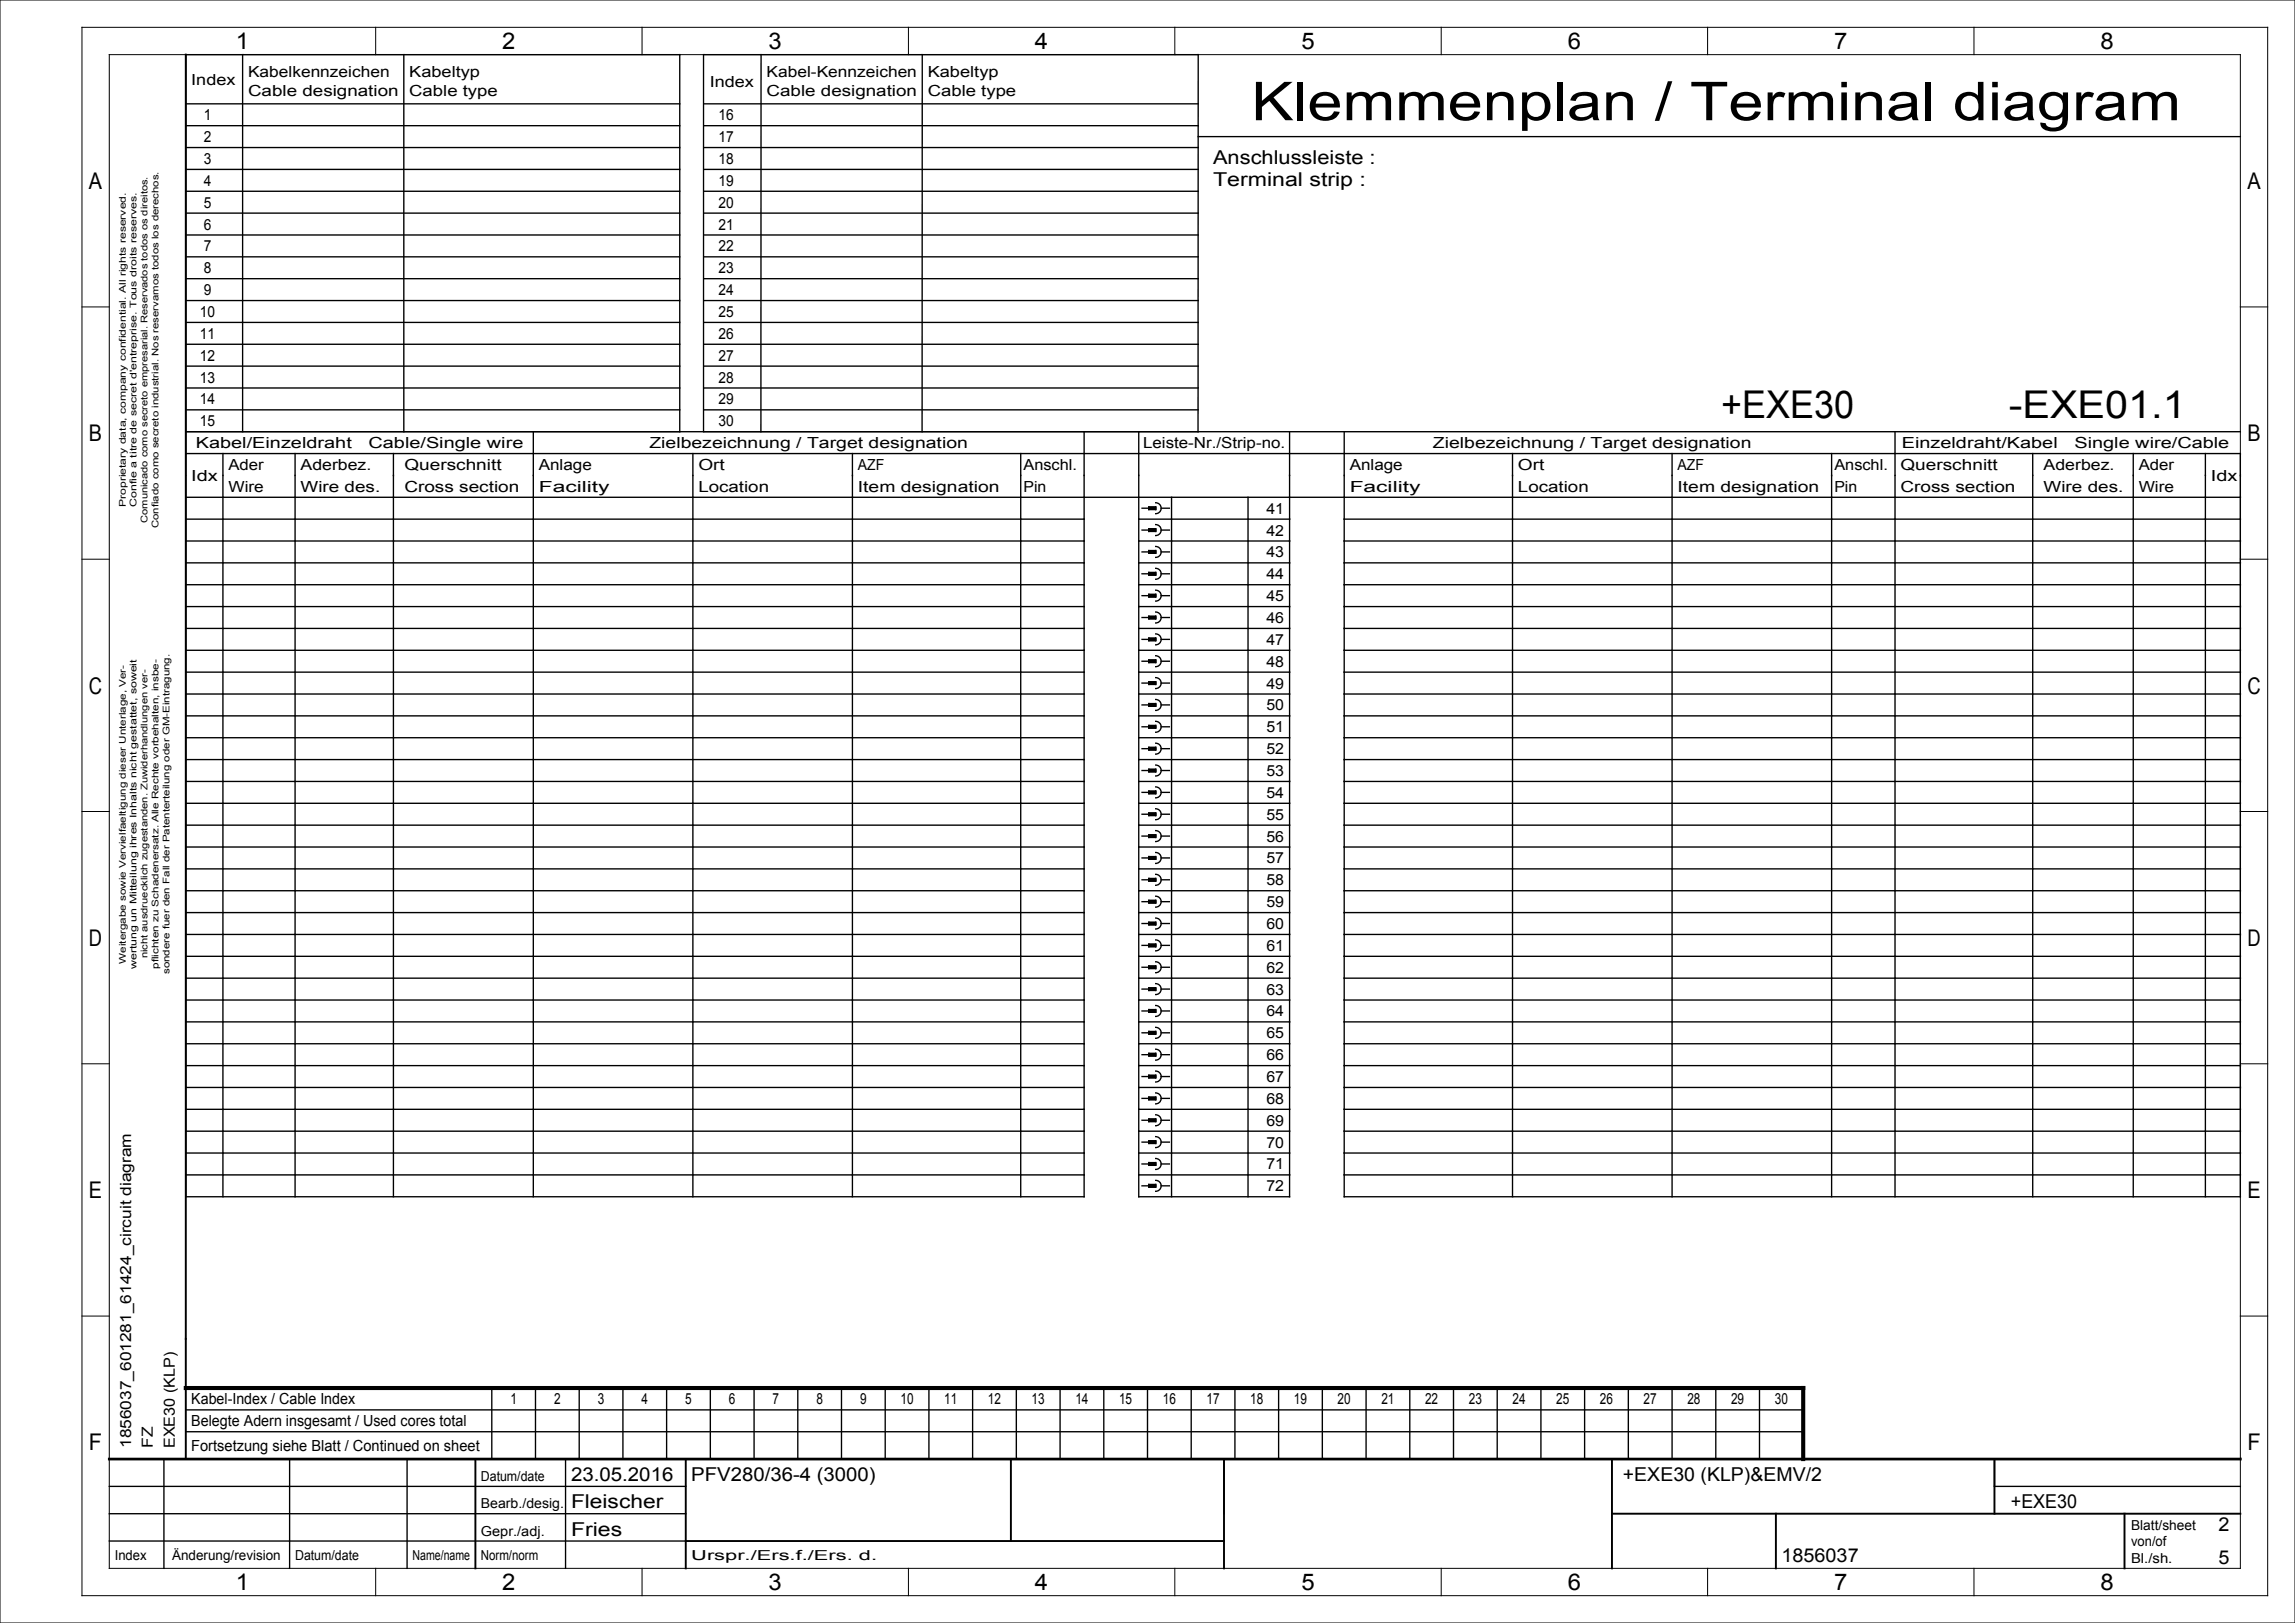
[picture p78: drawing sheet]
<svg xmlns="http://www.w3.org/2000/svg" width="420mm" height="297mm" viewBox="0 0 420 297" stroke-linecap="round" stroke-linejoin="round" font-family="sans-serif">
<defs><g id="words">
<text font-size="9.8" x="229" y="22">Klemmenplan / Terminal diagram</text>
<g font-size="7">
<text x="315" y="76.5">+EXE30</text>
<text x="367.6" y="76.5">-EXE01.1</text>
</g>
<g font-size="4.2">
<text x="43.2" y="9">1</text>
<text x="91.9" y="9">2</text>
<text x="140.7" y="9">3</text>
<text x="189.4" y="9">4</text>
<text x="238.2" y="9">5</text>
<text x="286.9" y="9">6</text>
<text x="335.7" y="9">7</text>
<text x="384.4" y="9">8</text>
<text x="16.3" y="34.6">A</text>
<text x="411.3" y="34.6">A</text>
<text x="16.3" y="80.8">B</text>
<text x="411.3" y="80.8">B</text>
<text x="16.3" y="126.9">C</text>
<text x="411.3" y="126.9">C</text>
<text x="16.3" y="173.1">D</text>
<text x="411.3" y="173.1">D</text>
<text x="16.3" y="219.2">E</text>
<text x="411.3" y="219.2">E</text>
<text x="16.3" y="265.4">F</text>
<text x="411.3" y="265.4">F</text>
<text x="43.2" y="291">1</text>
<text x="91.9" y="291">2</text>
<text x="140.7" y="291">3</text>
<text x="189.4" y="291">4</text>
<text x="238.2" y="291">5</text>
<text x="286.9" y="291">6</text>
<text x="335.7" y="291">7</text>
<text x="384.4" y="291">8</text>
</g>
<g font-size="3.5">
<text x="222" y="34">Terminal strip :</text>
<text x="222" y="30">Anschlussleiste :</text>
<text x="104.5" y="276">Fleischer</text>
<text x="104.5" y="271">23.05.2016</text>
<text x="126.5" y="271">PFV280/36-4 (3000)</text>
<text x="297" y="271">+EXE30 (KLP)&amp;EMV/2</text>
<text x="368" y="276">+EXE30</text>
<text x="104.5" y="281">Fries</text>
<text x="406" y="280.3">2</text>
<text x="326" y="285.8">1856037</text>
<text x="406" y="286.3">5</text>
</g>
<g font-size="2.8">
<text x="35" y="15.5">Index</text>
<text x="45.4" y="17.5">Cable designation</text>
<text x="45.4" y="14">Kabelkennzeichen</text>
<text x="74.9" y="14">Kabeltyp</text>
<text x="74.9" y="17.5">Cable type</text>
<text x="129.9" y="16">Index</text>
<text x="140.3" y="14">Kabel-Kennzeichen</text>
<text x="140.3" y="17.5">Cable designation</text>
<text x="169.8" y="17.5">Cable type</text>
<text x="169.8" y="14">Kabeltyp</text>
<text x="37.3" y="22">1</text>
<text x="131.5" y="22">16</text>
<text x="37.3" y="26">2</text>
<text x="131.5" y="26">17</text>
<text x="37.3" y="34">4</text>
<text x="37.3" y="30">3</text>
<text x="131.5" y="34">19</text>
<text x="131.5" y="30">18</text>
<text x="37.3" y="38">5</text>
<text x="37.3" y="42">6</text>
<text x="131.5" y="38">20</text>
<text x="131.5" y="42">21</text>
<text x="37.3" y="46">7</text>
<text x="131.5" y="46">22</text>
<text x="37.3" y="50">8</text>
<text x="37.3" y="54">9</text>
<text x="131.5" y="50">23</text>
<text x="131.5" y="54">24</text>
<text x="36.6" y="58">10</text>
<text x="131.5" y="58">25</text>
<text x="36.6" y="62">11</text>
<text x="131.5" y="62">26</text>
<text x="36.6" y="66">12</text>
<text x="36.6" y="70">13</text>
<text x="131.5" y="70">28</text>
<text x="131.5" y="66">27</text>
<text x="36.6" y="74">14</text>
<text x="131.5" y="74">29</text>
<text x="35.8" y="82">Kabel/Einzeldraht</text>
<text x="36.6" y="78">15</text>
<text x="67.4" y="82">Cable/Single wire</text>
<text x="118.8" y="82">Zielbezeichnung / Target designation</text>
<text x="131.5" y="78">30</text>
<text x="209.2" y="82">Leiste-Nr./Strip-no.</text>
<text x="262.2" y="82">Zielbezeichnung / Target designation</text>
<text x="348" y="82">Einzeldraht/Kabel</text>
<text x="379.6" y="82">Single wire/Cable</text>
<text x="35" y="88">Idx</text>
<text x="41.8" y="86">Ader</text>
<text x="41.8" y="90">Wire</text>
<text x="55" y="90">Wire des.</text>
<text x="55" y="86">Aderbez.</text>
<text x="74" y="90">Cross section</text>
<text x="74" y="86">Querschnitt</text>
<text x="98.6" y="86">Anlage</text>
<text x="98.6" y="90">Facility</text>
<text x="127.8" y="86">Ort</text>
<text x="127.8" y="90">Location</text>
<text x="157" y="86">AZF</text>
<text x="157" y="90">Item designation</text>
<text x="187.3" y="86">Anschl.</text>
<text x="187.3" y="90">Pin</text>
<text x="247" y="90">Facility</text>
<text x="247" y="86">Anlage</text>
<text x="277.8" y="90">Location</text>
<text x="277.8" y="86">Ort</text>
<text x="307" y="86">AZF</text>
<text x="307" y="90">Item designation</text>
<text x="335.7" y="86">Anschl.</text>
<text x="335.7" y="90">Pin</text>
<text x="347.8" y="90">Cross section</text>
<text x="347.8" y="86">Querschnitt</text>
<text x="374" y="86">Aderbez.</text>
<text x="374" y="90">Wire des.</text>
<text x="391.4" y="86">Ader</text>
<text x="391.4" y="90">Wire</text>
<text x="404.6" y="88">Idx</text>
<text x="231.8" y="94">41</text>
<text x="231.8" y="98">42</text>
<text x="231.8" y="102">43</text>
<text x="231.8" y="106">44</text>
<text x="231.8" y="110">45</text>
<text x="231.8" y="114">46</text>
<text x="231.8" y="118">47</text>
<text x="231.8" y="122">48</text>
<text x="231.8" y="126">49</text>
<text x="231.8" y="130">50</text>
<text x="231.8" y="138">52</text>
<text x="231.8" y="134">51</text>
<text x="231.8" y="142">53</text>
<text x="231.8" y="146">54</text>
<text x="231.8" y="150">55</text>
<text x="231.8" y="154">56</text>
<text x="231.8" y="158">57</text>
<text x="231.8" y="162">58</text>
<text x="231.8" y="166">59</text>
<text x="231.8" y="170">60</text>
<text x="231.8" y="178">62</text>
<text x="231.8" y="174">61</text>
<text x="231.8" y="186">64</text>
<text x="231.8" y="182">63</text>
<text x="231.8" y="190">65</text>
<text x="231.8" y="198">67</text>
<text x="231.8" y="194">66</text>
<text x="231.8" y="202">68</text>
<text x="231.8" y="206">69</text>
<text x="231.8" y="214">71</text>
<text x="231.8" y="210">70</text>
<text x="231.8" y="218">72</text>
<text x="35" y="257">Kabel-Index / Cable Index</text>
<text x="93.4" y="257">1</text>
<text x="101.4" y="257">2</text>
<text x="109.4" y="257">3</text>
<text x="117.4" y="257">4</text>
<text x="125.4" y="257">5</text>
<text x="133.4" y="257">6</text>
<text x="141.4" y="257">7</text>
<text x="149.4" y="257">8</text>
<text x="157.4" y="257">9</text>
<text x="164.8" y="257">10</text>
<text x="172.8" y="257">11</text>
<text x="180.8" y="257">12</text>
<text x="188.8" y="257">13</text>
<text x="196.8" y="257">14</text>
<text x="204.8" y="257">15</text>
<text x="212.8" y="257">16</text>
<text x="220.8" y="257">17</text>
<text x="228.8" y="257">18</text>
<text x="236.8" y="257">19</text>
<text x="244.8" y="257">20</text>
<text x="252.8" y="257">21</text>
<text x="260.8" y="257">22</text>
<text x="268.8" y="257">23</text>
<text x="276.8" y="257">24</text>
<text x="284.8" y="257">25</text>
<text x="292.8" y="257">26</text>
<text x="300.8" y="257">27</text>
<text x="308.8" y="257">28</text>
<text x="316.8" y="257">29</text>
<text x="324.8" y="257">30</text>
<text x="35" y="261">Belegte Adern insgesamt / Used cores total</text>
<text x="24" y="265" transform="rotate(-90 24 265)">1856037_601281_61424_circuit diagram</text>
<text x="28" y="265" transform="rotate(-90 28 265)">FZ</text>
<text x="32" y="265" transform="rotate(-90 32 265)">EXE30 (KLP)</text>
<text x="35" y="265.5">Fortsetzung siehe Blatt / Continued on sheet</text>
</g>
<g font-size="2.5">
<text x="88" y="271">Datum/date</text>
<text x="88" y="276">Bearb./desig.</text>
<text x="88" y="281">Gepr./adj.</text>
<text x="390" y="280">Blatt/sheet</text>
<text x="21" y="285.5">Index</text>
<text x="31.5" y="285.5">Änderung/revision</text>
<text x="54" y="285.5">Datum/date</text>
<text x="75.5" y="285.5">Name/name</text>
<text x="88" y="285.5">Norm/norm</text>
<text x="126.5" y="285.5">Urspr./Ers.f./Ers. d.</text>
<text x="390" y="286">Bl./sh.</text>
<text x="390" y="283">von/of</text>
</g>
<g font-size="1.7">
<text x="23" y="92.8" transform="rotate(-90 23 92.8)">Proprietary data, company confidential. All rights reserved.</text>
<text x="25" y="92.8" transform="rotate(-90 25 92.8)">Confie a titre de secret d'entreprise. Tous droits reserves.</text>
<text x="27" y="95.7" transform="rotate(-90 27 95.7)">Comunicado como secreto empresarial. Reservados todos os direitos.</text>
<text x="29" y="96.6" transform="rotate(-90 29 96.6)">Confiado como secreto industrial. Nos reservamos todos los derechos.</text>
<text x="23" y="176.4" transform="rotate(-90 23 176.4)">Weitergabe sowie Vervielfaeltigung dieser Unterlage, Ver-</text>
<text x="25" y="177.3" transform="rotate(-90 25 177.3)">wertung un Mitteilung ihres Inhalts nicht gestattet, soweit</text>
<text x="27" y="175.4" transform="rotate(-90 27 175.4)">nicht ausdruecklich zugestanden. Zuwiderhandlungen ver-</text>
<text x="29" y="177.3" transform="rotate(-90 29 177.3)">pflichten zu Schadenersatz. Alle Rechte vorbehalten, insbe-</text>
<text x="31" y="178.3" transform="rotate(-90 31 178.3)">sondere fuer den Fall der Patenterteilung oder GM-Eintragung.</text>
</g>
</g></defs>
<g fill="none" stroke="#000" stroke-width=".18">
<path d="M0 0h420v297h-420zM15 5h400v287h-400zM20 10h390v277h-390zM68.8 5v5M117.5 5v5M166.3 5v5M215 5v5M263.8 5v5M312.5 5v5M361.3 5v5M15 56.2h5M410 56.2h5"/>
<path d="M210.2 92.8h1.3M210.2 92.9h1.3M210.2 93h1.3M210.2 93.1h1.3M210.2 93.2h1.3M210.2 96.8h1.3M210.2 96.9h1.3M210.2 97h1.3M210.2 97.1h1.3M210.2 97.2h1.3M15 102.3h5M210.2 104.8h1.3"/>
<path d="M210.2 104.9h1.3M210.2 105h1.3M210.2 105.1h1.3M210.2 105.2h1.3M210.2 100.8h1.3M210.2 100.9h1.3M210.2 101h1.3M210.2 101.1h1.3M210.2 101.2h1.3M210.2 108.8h1.3M210.2 108.9h1.3M210.2 109h1.3"/>
<path d="M210.2 109.1h1.3M210.2 109.2h1.3M210.2 116.8h1.3M210.2 116.9h1.3M210.2 117h1.3M210.2 117.1h1.3M210.2 117.2h1.3M210.2 112.8h1.3M210.2 112.9h1.3M210.2 113h1.3M210.2 113.1h1.3M210.2 113.2h1.3"/>
<path d="M410 102.3h5M210.2 124.8h1.3M210.2 124.9h1.3M210.2 125h1.3M210.2 125.1h1.3M210.2 125.2h1.3M210.2 120.8h1.3M210.2 120.9h1.3M210.2 121h1.3M210.2 121.1h1.3M210.2 121.2h1.3M210.2 132.8h1.3"/>
<path d="M210.2 132.9h1.3M210.2 133h1.3M210.2 133.1h1.3M210.2 133.2h1.3M210.2 136.8h1.3M210.2 136.9h1.3M210.2 137h1.3M210.2 137.1h1.3M210.2 137.2h1.3M210.2 128.8h1.3M210.2 128.9h1.3M210.2 129h1.3"/>
<path d="M210.2 129.1h1.3M210.2 129.2h1.3M15 148.5h5M210.2 156.8h1.3M210.2 156.9h1.3M210.2 157h1.3M210.2 157.1h1.3M210.2 157.2h1.3M210.2 148.8h1.3M210.2 148.9h1.3M210.2 149h1.3M210.2 149.1h1.3"/>
<path d="M210.2 149.2h1.3M210.2 144.8h1.3M210.2 144.9h1.3M210.2 145h1.3M210.2 145.1h1.3M210.2 145.2h1.3M210.2 140.8h1.3M210.2 140.9h1.3M210.2 141h1.3M210.2 141.1h1.3M210.2 141.2h1.3M210.2 152.8h1.3"/>
<path d="M210.2 152.9h1.3M210.2 153h1.3M210.2 153.1h1.3M210.2 153.2h1.3M410 148.5h5M210.2 164.8h1.3M210.2 164.9h1.3M210.2 165h1.3M210.2 165.1h1.3M210.2 165.2h1.3M210.2 172.8h1.3M210.2 172.9h1.3"/>
<path d="M210.2 173h1.3M210.2 173.1h1.3M210.2 173.2h1.3M210.2 168.8h1.3M210.2 168.9h1.3M210.2 169h1.3M210.2 169.1h1.3M210.2 169.2h1.3M210.2 176.8h1.3M210.2 176.9h1.3M210.2 177h1.3M210.2 177.1h1.3"/>
<path d="M210.2 177.2h1.3M210.2 160.8h1.3M210.2 160.9h1.3M210.2 161h1.3M210.2 161.1h1.3M210.2 161.2h1.3M15 194.7h5M210.2 184.8h1.3M210.2 184.9h1.3M210.2 185h1.3M210.2 185.1h1.3M210.2 185.2h1.3"/>
<path d="M210.2 180.8h1.3M210.2 180.9h1.3M210.2 181h1.3M210.2 181.1h1.3M210.2 181.2h1.3M210.2 192.8h1.3M210.2 192.9h1.3M210.2 193h1.3M210.2 193.1h1.3M210.2 193.2h1.3M210.2 196.8h1.3M210.2 196.9h1.3"/>
<path d="M210.2 197h1.3M210.2 197.1h1.3M210.2 197.2h1.3M210.2 188.8h1.3M210.2 188.9h1.3M210.2 189h1.3M210.2 189.1h1.3M210.2 189.2h1.3M410 194.7h5M210.2 200.8h1.3M210.2 200.9h1.3M210.2 201h1.3"/>
<path d="M210.2 201.1h1.3M210.2 201.2h1.3M210.2 208.8h1.3M210.2 208.9h1.3M210.2 209h1.3M210.2 209.1h1.3M210.2 209.2h1.3M210.2 204.8h1.3M210.2 204.9h1.3M210.2 205h1.3M210.2 205.1h1.3M210.2 205.2h1.3"/>
<path d="M210.2 212.8h1.3M210.2 212.9h1.3M210.2 213h1.3M210.2 213.1h1.3M210.2 213.2h1.3M210.2 216.8h1.3M210.2 216.9h1.3M210.2 217h1.3M210.2 217.1h1.3M210.2 217.2h1.3M15 240.8h5M410 240.8h5"/>
<path d="M68.8 287v5M117.5 287v5M166.3 287v5M215 287v5M263.8 287v5M312.5 287v5M361.3 287v5"/>
</g>
<path d="M34 10v257M87 267v20M125.5 267v20M185 267v15M224 267v20M295 277h115M295 267v20M325 277v10M365 267v10M388.8 277v10M125.5 282h98.5" fill="none" stroke="#000" stroke-width=".35"/>
<g fill="none" stroke="#000" stroke-width=".25">
<path d="M34 19h90.4M44.4 10v69M73.9 10v69M128.8 10v69M128.9 10h90.4l-.1 69M128.9 19h90.4M139.3 10l-.1 69M168.8 10l-.1 69M34 35h90.4M34 31h90.4M34 39h90.4M34 23h90.4"/>
<path d="M34 27h90.4M128.9 35h90.4M128.9 31h90.4M128.9 39h90.4M128.9 23h90.4M128.9 27h90.4M219.3 25h190.7M34 55h90.4M34 59h90.4M34 51h90.4M34 47h90.4M34 43h90.4"/>
<path d="M128.9 55h90.4M128.9 59h90.4M128.9 51h90.4M128.9 47h90.4M128.9 43h90.4M34 75h90.4M34 79h376M34 71h90.4M34 67h90.4M34 63h90.4M97.6 79v140M124.4 79v-69h-90.4v209h164.4v-140"/>
<path d="M128.9 75h90.4M128.9 71h90.4M128.9 67h90.4M128.9 63h90.4M208.4 79v140h27.6v-140M246 79v140h164v-136h-376M346.8 79v140M34 91h376M34 95h164.4M34 99h164.4M40.8 83v136M54 83v136"/>
<path d="M72 83v136M126.8 83v136M156 83v136M186.8 83v136M208.4 95h27.6M208.4 99h27.6M209 93h2.5M209 97h2.5M210.2 92.8h1.3v.5h-1.3zM210.2 96.7h1.3v.6h-1.3zM211.5 92a1 1 0 0 1 1 1 1 1 0 0 1-1 1M211.5 96a1 1 0 0 1 1 1 1 1 0 0 1-1 1"/>
<path d="M212.5 93h1.5M212.5 97h1.5M214.4 91v128M228.4 91v128M246 95h164M246 99h164M276.8 83v136M306 83v136M335.2 83v136M372 83v136M390.4 83v136M403.6 83v136"/>
<path d="M34 107h164.4M34 103h164.4M34 111h164.4M34 119h164.4M34 115h164.4M208.4 107h27.6M208.4 103h27.6M208.4 111h27.6M208.4 119h27.6M208.4 115h27.6M209 105h2.5M209 101h2.5"/>
<path d="M209 109h2.5M209 117h2.5M209 113h2.5M210.2 100.8h1.3v.4h-1.3zM210.2 104.7h1.3v.6h-1.3zM210.2 108.8h1.3v.4h-1.3zM210.2 112.8h1.3v.5h-1.3zM210.2 116.7h1.3v.5h-1.3zM211.5 104a1 1 0 0 1 1 1 1 1 0 0 1-1 1M211.5 100a1 1 0 0 1 1 1 1 1 0 0 1-1 1M211.5 108a1 1 0 0 1 1 1 1 1 0 0 1-1 1M211.5 116a1 1 0 0 1 1 1 1 1 0 0 1-1 1"/>
<path d="M211.5 112a1 1 0 0 1 1 1 1 1 0 0 1-1 1M212.5 105h1.5M212.5 101h1.5M212.5 109h1.5M212.5 117h1.5M212.5 113h1.5M246 107h164M246 103h164M246 111h164M246 119h164M246 115h164M34 127h164.4"/>
<path d="M34 123h164.4M34 135h164.4M34 139h164.4M34 131h164.4M208.4 127h27.6M208.4 123h27.6M208.4 135h27.6M208.4 139h27.6M208.4 131h27.6M209 125h2.5M209 121h2.5M209 133h2.5"/>
<path d="M209 137h2.5M209 129h2.5M210.2 120.8h1.3v.4h-1.3zM210.2 124.7h1.3v.6h-1.3zM210.2 128.8h1.3v.4h-1.3zM210.2 132.7h1.3v.6h-1.3zM210.2 136.7h1.3v.5h-1.3zM211.5 124a1 1 0 0 1 1 1 1 1 0 0 1-1 1M211.5 120a1 1 0 0 1 1 1 1 1 0 0 1-1 1M211.5 132a1 1 0 0 1 1 1 1 1 0 0 1-1 1M211.5 136a1 1 0 0 1 1 1 1 1 0 0 1-1 1M211.5 128a1 1 0 0 1 1 1 1 1 0 0 1-1 1"/>
<path d="M212.5 125h1.5M212.5 121h1.5M212.5 133h1.5M212.5 137h1.5M212.5 129h1.5M246 127h164M246 123h164M246 135h164M246 139h164M246 131h164M34 159h164.4M34 151h164.4"/>
<path d="M34 147h164.4M34 143h164.4M34 155h164.4M208.4 159h27.6M208.4 151h27.6M208.4 147h27.6M208.4 143h27.6M208.4 155h27.6M209 157h2.5M209 149h2.5M209 145h2.5M209 141h2.5"/>
<path d="M209 153h2.5M210.2 140.8h1.3v.5h-1.3zM210.2 144.7h1.3v.6h-1.3zM210.2 148.8h1.3v.4h-1.3zM210.2 152.7h1.3v.6h-1.3zM210.2 156.8h1.3v.4h-1.3zM211.5 156a1 1 0 0 1 1 1 1 1 0 0 1-1 1M211.5 148a1 1 0 0 1 1 1 1 1 0 0 1-1 1M211.5 144a1 1 0 0 1 1 1 1 1 0 0 1-1 1M211.5 140a1 1 0 0 1 1 1 1 1 0 0 1-1 1M211.5 152a1 1 0 0 1 1 1 1 1 0 0 1-1 1M212.5 157h1.5"/>
<path d="M212.5 149h1.5M212.5 145h1.5M212.5 141h1.5M212.5 153h1.5M246 159h164M246 151h164M246 147h164M246 143h164M246 155h164M34 167h164.4M34 175h164.4M34 171h164.4"/>
<path d="M34 179h164.4M34 163h164.4M208.4 167h27.6M208.4 175h27.6M208.4 171h27.6M208.4 179h27.6M208.4 163h27.6M209 165h2.5M209 173h2.5M209 169h2.5M209 177h2.5M209 161h2.5"/>
<path d="M210.2 160.8h1.3v.5h-1.3zM210.2 164.7h1.3v.5h-1.3zM210.2 168.8h1.3v.4h-1.3zM210.2 172.7h1.3v.6h-1.3zM210.2 176.8h1.3v.4h-1.3zM211.5 164a1 1 0 0 1 1 1 1 1 0 0 1-1 1M211.5 172a1 1 0 0 1 1 1 1 1 0 0 1-1 1M211.5 168a1 1 0 0 1 1 1 1 1 0 0 1-1 1M211.5 176a1 1 0 0 1 1 1 1 1 0 0 1-1 1M211.5 180a1 1 0 0 1 1 1 1 1 0 0 1-1 1M211.5 160a1 1 0 0 1 1 1 1 1 0 0 1-1 1M212.5 165h1.5"/>
<path d="M212.5 173h1.5M212.5 169h1.5M212.5 177h1.5M212.5 161h1.5M246 167h164M246 175h164M246 171h164M246 179h164M246 163h164M34 187h164.4M34 183h164.4M34 195h164.4"/>
<path d="M34 199h164.4M34 191h164.4M208.4 187h27.6M208.4 183h27.6M208.4 195h27.6M208.4 199h27.6M208.4 191h27.6M209 185h2.5M209 181h2.5M209 193h2.5M209 197h2.5M209 189h2.5"/>
<path d="M210.2 180.7h1.3v.6h-1.3zM210.2 184.7h1.3v.5h-1.3zM210.2 188.8h1.3v.5h-1.3zM210.2 192.7h1.3v.6h-1.3zM210.2 196.8h1.3v.4h-1.3zM211.5 200a1 1 0 0 1 1 1 1 1 0 0 1-1 1M211.5 184a1 1 0 0 1 1 1 1 1 0 0 1-1 1M211.5 192a1 1 0 0 1 1 1 1 1 0 0 1-1 1M211.5 196a1 1 0 0 1 1 1 1 1 0 0 1-1 1M211.5 188a1 1 0 0 1 1 1 1 1 0 0 1-1 1M212.5 185h1.5M212.5 181h1.5"/>
<path d="M212.5 193h1.5M212.5 197h1.5M212.5 189h1.5M246 187h164M246 183h164M246 195h164M246 199h164M246 191h164M34 203h164.4M34 211h164.4M34 207h164.4M34 215h164.4"/>
<path d="M208.4 203h27.6M208.4 211h27.6M208.4 207h27.6M208.4 215h27.6M209 201h2.5M209 209h2.5M209 205h2.5M209 213h2.5M209 217h2.5M210.2 200.7h1.3v.6h-1.3zM210.2 204.8h1.3v.4h-1.3zM210.2 208.8h1.3v.5h-1.3z"/>
<path d="M210.2 212.7h1.3v.5h-1.3zM210.2 216.8h1.3v.4h-1.3zM211.5 208a1 1 0 0 1 1 1 1 1 0 0 1-1 1M211.5 204a1 1 0 0 1 1 1 1 1 0 0 1-1 1M211.5 212a1 1 0 0 1 1 1 1 1 0 0 1-1 1M211.5 216a1 1 0 0 1 1 1 1 1 0 0 1-1 1M212.5 201h1.5M212.5 209h1.5M212.5 205h1.5M212.5 213h1.5M212.5 217h1.5M246 203h164"/>
<path d="M246 211h164M246 207h164M246 215h164M34 258h296M90 254v13M98 254v13M106 254v13M114 254v13M122 254v13M130 254v13M138 254v13M146 254v13"/>
<path d="M154 254v13M162 254v13M170 254v13M178 254v13M186 254v13M194 254v13M202 254v13M210 254v13M218 254v13M226 254v13M234 254v13M242 254v13"/>
<path d="M250 254v13M258 254v13M266 254v13M274 254v13M282 254v13M290 254v13M298 254v13M306 254v13M314 254v13M322 254v13M20 272h105.5M20 277h105.5"/>
<path d="M30 267v20M34 262h296M34 267h296M53 267v20M74.5 267v20M103.5 267v20M224 267v10M365 267v5h45M20 282h105.5"/>
</g>
<path d="M20 267h390" fill="none" stroke="#000" stroke-width=".5"/>
<path d="M34 254h296v13" fill="none" stroke="#000" stroke-width=".75"/>
<use href="#words"/>
</svg>
